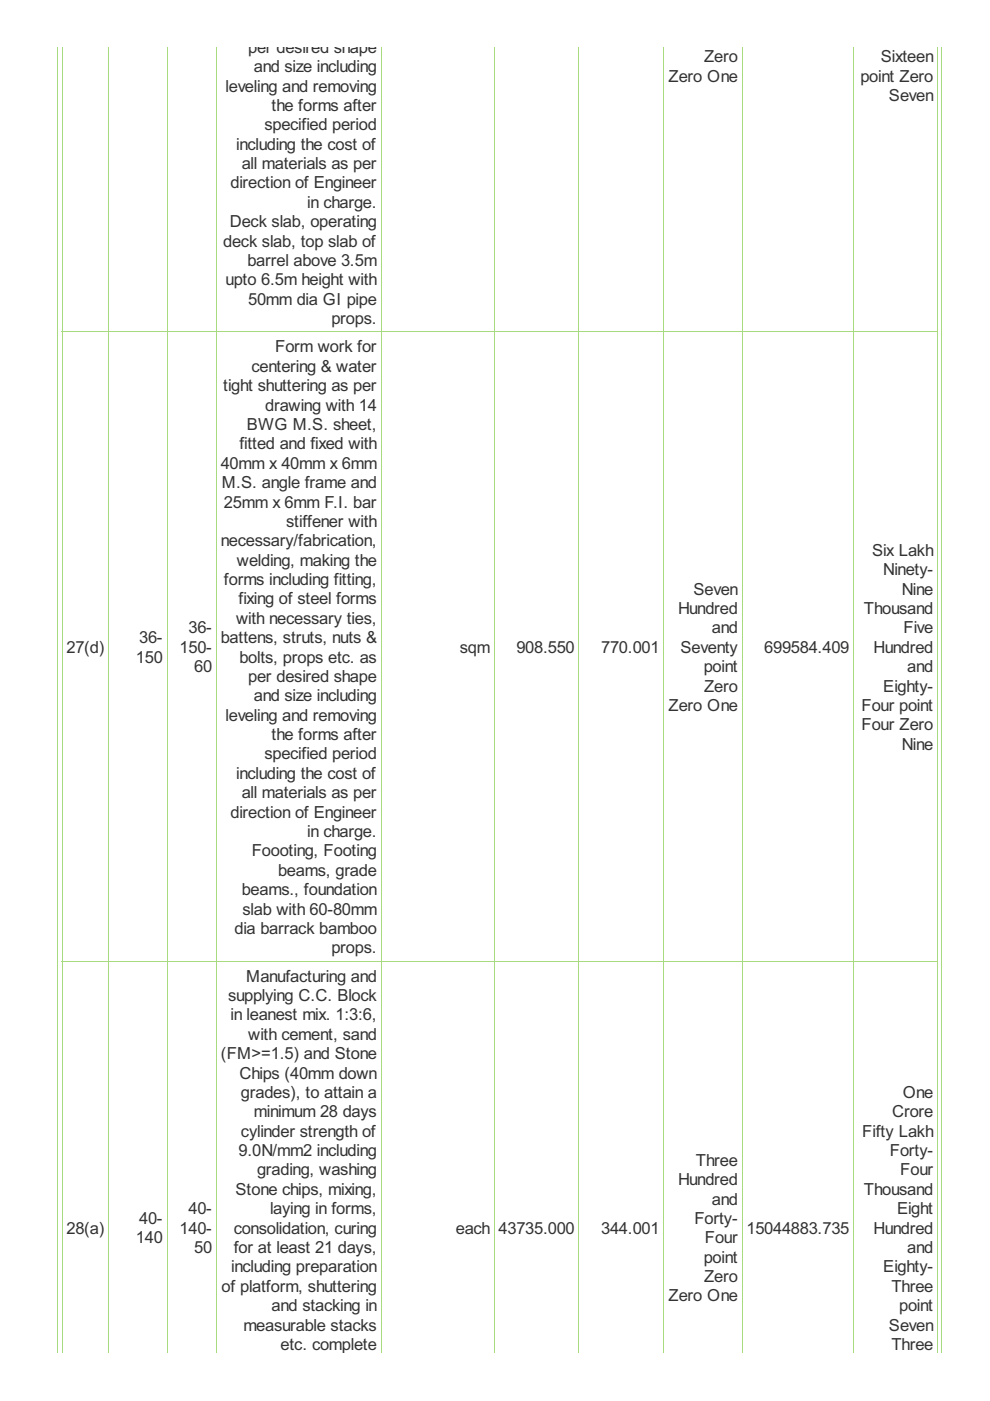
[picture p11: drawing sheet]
<svg xmlns="http://www.w3.org/2000/svg" width="210mm" height="297mm" viewBox="0 0 210 297" stroke-linecap="round" stroke-linejoin="round" font-family="sans-serif">
<defs><g id="words">
<g font-size="3.9" fill="#333">
<text x="52.6" y="11.2">per desired shape</text>
<text x="53.8" y="15.3">and size including</text>
<text x="141.7" y="17.4">Zero One</text>
<text x="149.3" y="13.2">Zero</text>
<text x="182.4" y="17.4">point Zero</text>
<text x="186.8" y="13.2">Sixteen</text>
<text x="47.8" y="19.4">leveling and removing</text>
<text x="57.6" y="23.5">the forms after</text>
<text x="188.5" y="21.5">Seven</text>
<text x="56.1" y="27.6">specified period</text>
<text x="50.1" y="31.7">including the cost of</text>
<text x="51.3" y="35.8">all materials as per</text>
<text x="48.9" y="40">direction of Engineer</text>
<text x="65.1" y="44.1">in charge.</text>
<text x="47.3" y="52.3">deck slab, top slab of</text>
<text x="48.8" y="48.2">Deck slab, operating</text>
<text x="52.5" y="56.4">barrel above 3.5m</text>
<text x="47.8" y="60.5">upto 6.5m height with</text>
<text x="52.6" y="64.6">50mm dia GI pipe</text>
<text x="70.3" y="68.7">props.</text>
<text x="58.3" y="74.7">Form work for</text>
<text x="47.3" y="82.9">tight shuttering as per</text>
<text x="53.3" y="78.8">centering &amp; water</text>
<text x="56.2" y="87.1">drawing with 14</text>
<text x="50.7" y="95.3">fitted and fixed with</text>
<text x="52.3" y="91.2">BWG M.S. sheet,</text>
<text x="46.8" y="99.4">40mm x 40mm x 6mm</text>
<text x="47" y="103.5">M.S. angle frame and</text>
<text x="47.5" y="107.6">25mm x 6mm F.I. bar</text>
<text x="60.7" y="111.7">stiffener with</text>
<text x="46.8" y="115.8">necessary/fabrication,</text>
<text x="50.2" y="119.9">welding, making the</text>
<text x="184.9" y="117.9">Six Lakh</text>
<text x="47.5" y="124">forms including fitting,</text>
<text x="187.3" y="122">Ninety-</text>
<text x="50.6" y="128.1">fixing of steel forms</text>
<text x="143.8" y="130.2">Hundred</text>
<text x="147" y="126.1">Seven</text>
<text x="183.2" y="130.2">Thousand</text>
<text x="191.2" y="126.1">Nine</text>
<text x="29.5" y="136.4">36-</text>
<text x="40" y="134.3">36-</text>
<text x="46.8" y="136.4">battens, struts, nuts &amp;</text>
<text x="50.1" y="132.3">with necessary ties,</text>
<text x="150.9" y="134.3">and</text>
<text x="191.6" y="134.3">Five</text>
<text x="14.1" y="138.4">27(d)</text>
<text x="28.8" y="140.5">150</text>
<text x="38.1" y="138.4">150-</text>
<text x="41.2" y="142.5">60</text>
<text x="50.7" y="140.5">bolts, props etc. as</text>
<text x="97.5" y="138.4">sqm</text>
<text x="109.5" y="138.4">908.550</text>
<text x="127.5" y="138.4">770.001</text>
<text x="144.3" y="138.4">Seventy</text>
<text x="149.2" y="142.5">point</text>
<text x="162.1" y="138.4">699584.409</text>
<text x="185.2" y="138.4">Hundred</text>
<text x="192.4" y="142.5">and</text>
<text x="52.6" y="144.6">per desired shape</text>
<text x="53.8" y="148.7">and size including</text>
<text x="149.3" y="146.6">Zero</text>
<text x="187.3" y="146.6">Eighty-</text>
<text x="47.8" y="152.8">leveling and removing</text>
<text x="141.7" y="150.8">Zero One</text>
<text x="182.7" y="150.8">Four point</text>
<text x="182.7" y="154.9">Four Zero</text>
<text x="56.1" y="161">specified period</text>
<text x="57.6" y="156.9">the forms after</text>
<text x="191.2" y="159">Nine</text>
<text x="50.1" y="165.1">including the cost of</text>
<text x="48.9" y="173.4">direction of Engineer</text>
<text x="51.3" y="169.2">all materials as per</text>
<text x="65.1" y="177.5">in charge.</text>
<text x="53.4" y="181.6">Foooting, Footing</text>
<text x="59" y="185.7">beams, grade</text>
<text x="51.3" y="189.8">beams., foundation</text>
<text x="51.4" y="193.9">slab with 60-80mm</text>
<text x="49.7" y="198">dia barrack bamboo</text>
<text x="70.3" y="202.1">props.</text>
<text x="52.2" y="208.1">Manufacturing and</text>
<text x="48.3" y="212.2">supplying C.C. Block</text>
<text x="48.9" y="216.3">in leanest mix. 1:3:6,</text>
<text x="52.6" y="220.4">with cement, sand</text>
<text x="46.8" y="224.6">(FM&gt;=1.5) and Stone</text>
<text x="50.8" y="228.7">Chips (40mm down</text>
<text x="51.1" y="232.8">grades), to attain a</text>
<text x="191.4" y="232.8">One</text>
<text x="53.8" y="236.9">minimum 28 days</text>
<text x="189.2" y="236.9">Crore</text>
<text x="50.6" y="245.1">9.0N/mm2 including</text>
<text x="51.1" y="241">cylinder strength of</text>
<text x="182.8" y="241">Fifty Lakh</text>
<text x="188.7" y="245.1">Forty-</text>
<text x="54.5" y="249.2">grading, washing</text>
<text x="143.8" y="251.3">Hundred</text>
<text x="147.6" y="247.2">Three</text>
<text x="190.9" y="249.2">Four</text>
<text x="40" y="257.4">40-</text>
<text x="49.9" y="253.3">Stone chips, mixing,</text>
<text x="57.3" y="257.4">laying in forms,</text>
<text x="150.9" y="255.4">and</text>
<text x="183.2" y="253.3">Thousand</text>
<text x="190.2" y="257.4">Eight</text>
<text x="14.1" y="261.5">28(a)</text>
<text x="28.8" y="263.6">140</text>
<text x="29.5" y="259.5">40-</text>
<text x="38.1" y="261.5">140-</text>
<text x="49.5" y="261.5">consolidation, curing</text>
<text x="96.6" y="261.5">each</text>
<text x="105.7" y="261.5">43735.000</text>
<text x="127.5" y="261.5">344.001</text>
<text x="147.2" y="259.5">Forty-</text>
<text x="149.4" y="263.6">Four</text>
<text x="158.3" y="261.5">15044883.735</text>
<text x="185.2" y="261.5">Hundred</text>
<text x="41.2" y="265.7">50</text>
<text x="49" y="269.8">including preparation</text>
<text x="49.5" y="265.7">for at least 21 days,</text>
<text x="149.2" y="267.7">point</text>
<text x="187.3" y="269.8">Eighty-</text>
<text x="192.4" y="265.7">and</text>
<text x="47" y="273.9">of platform, shuttering</text>
<text x="141.7" y="275.9">Zero One</text>
<text x="149.3" y="271.8">Zero</text>
<text x="189" y="273.9">Three</text>
<text x="57.6" y="278">and stacking in</text>
<text x="190.7" y="278">point</text>
<text x="51.6" y="282.1">measurable stacks</text>
<text x="59.5" y="286.2">etc. complete</text>
<text x="188.5" y="282.1">Seven</text>
<text x="189" y="286.2">Three</text>
</g>
</g></defs>
<g fill="none" stroke="#a8da7f" stroke-width=".21">
<path d="M12.1 9.9v276.9M13.2 9.9v276.9M23.1 9.9v276.9M35.4 9.9v276.9M45.9 9.9v276.9M80.8 9.9v276.9M104.8 9.9v276.9M122.8 9.9v276.9M140.7 9.9v276.9M157.3 9.9v276.9M181 9.9v276.9M198.8 9.9v276.9"/>
<path d="M199.6 9.9v276.9M13.1 70.4h185.8M13.1 203.8h185.8"/>
</g>
<use href="#words"/>
</svg>
